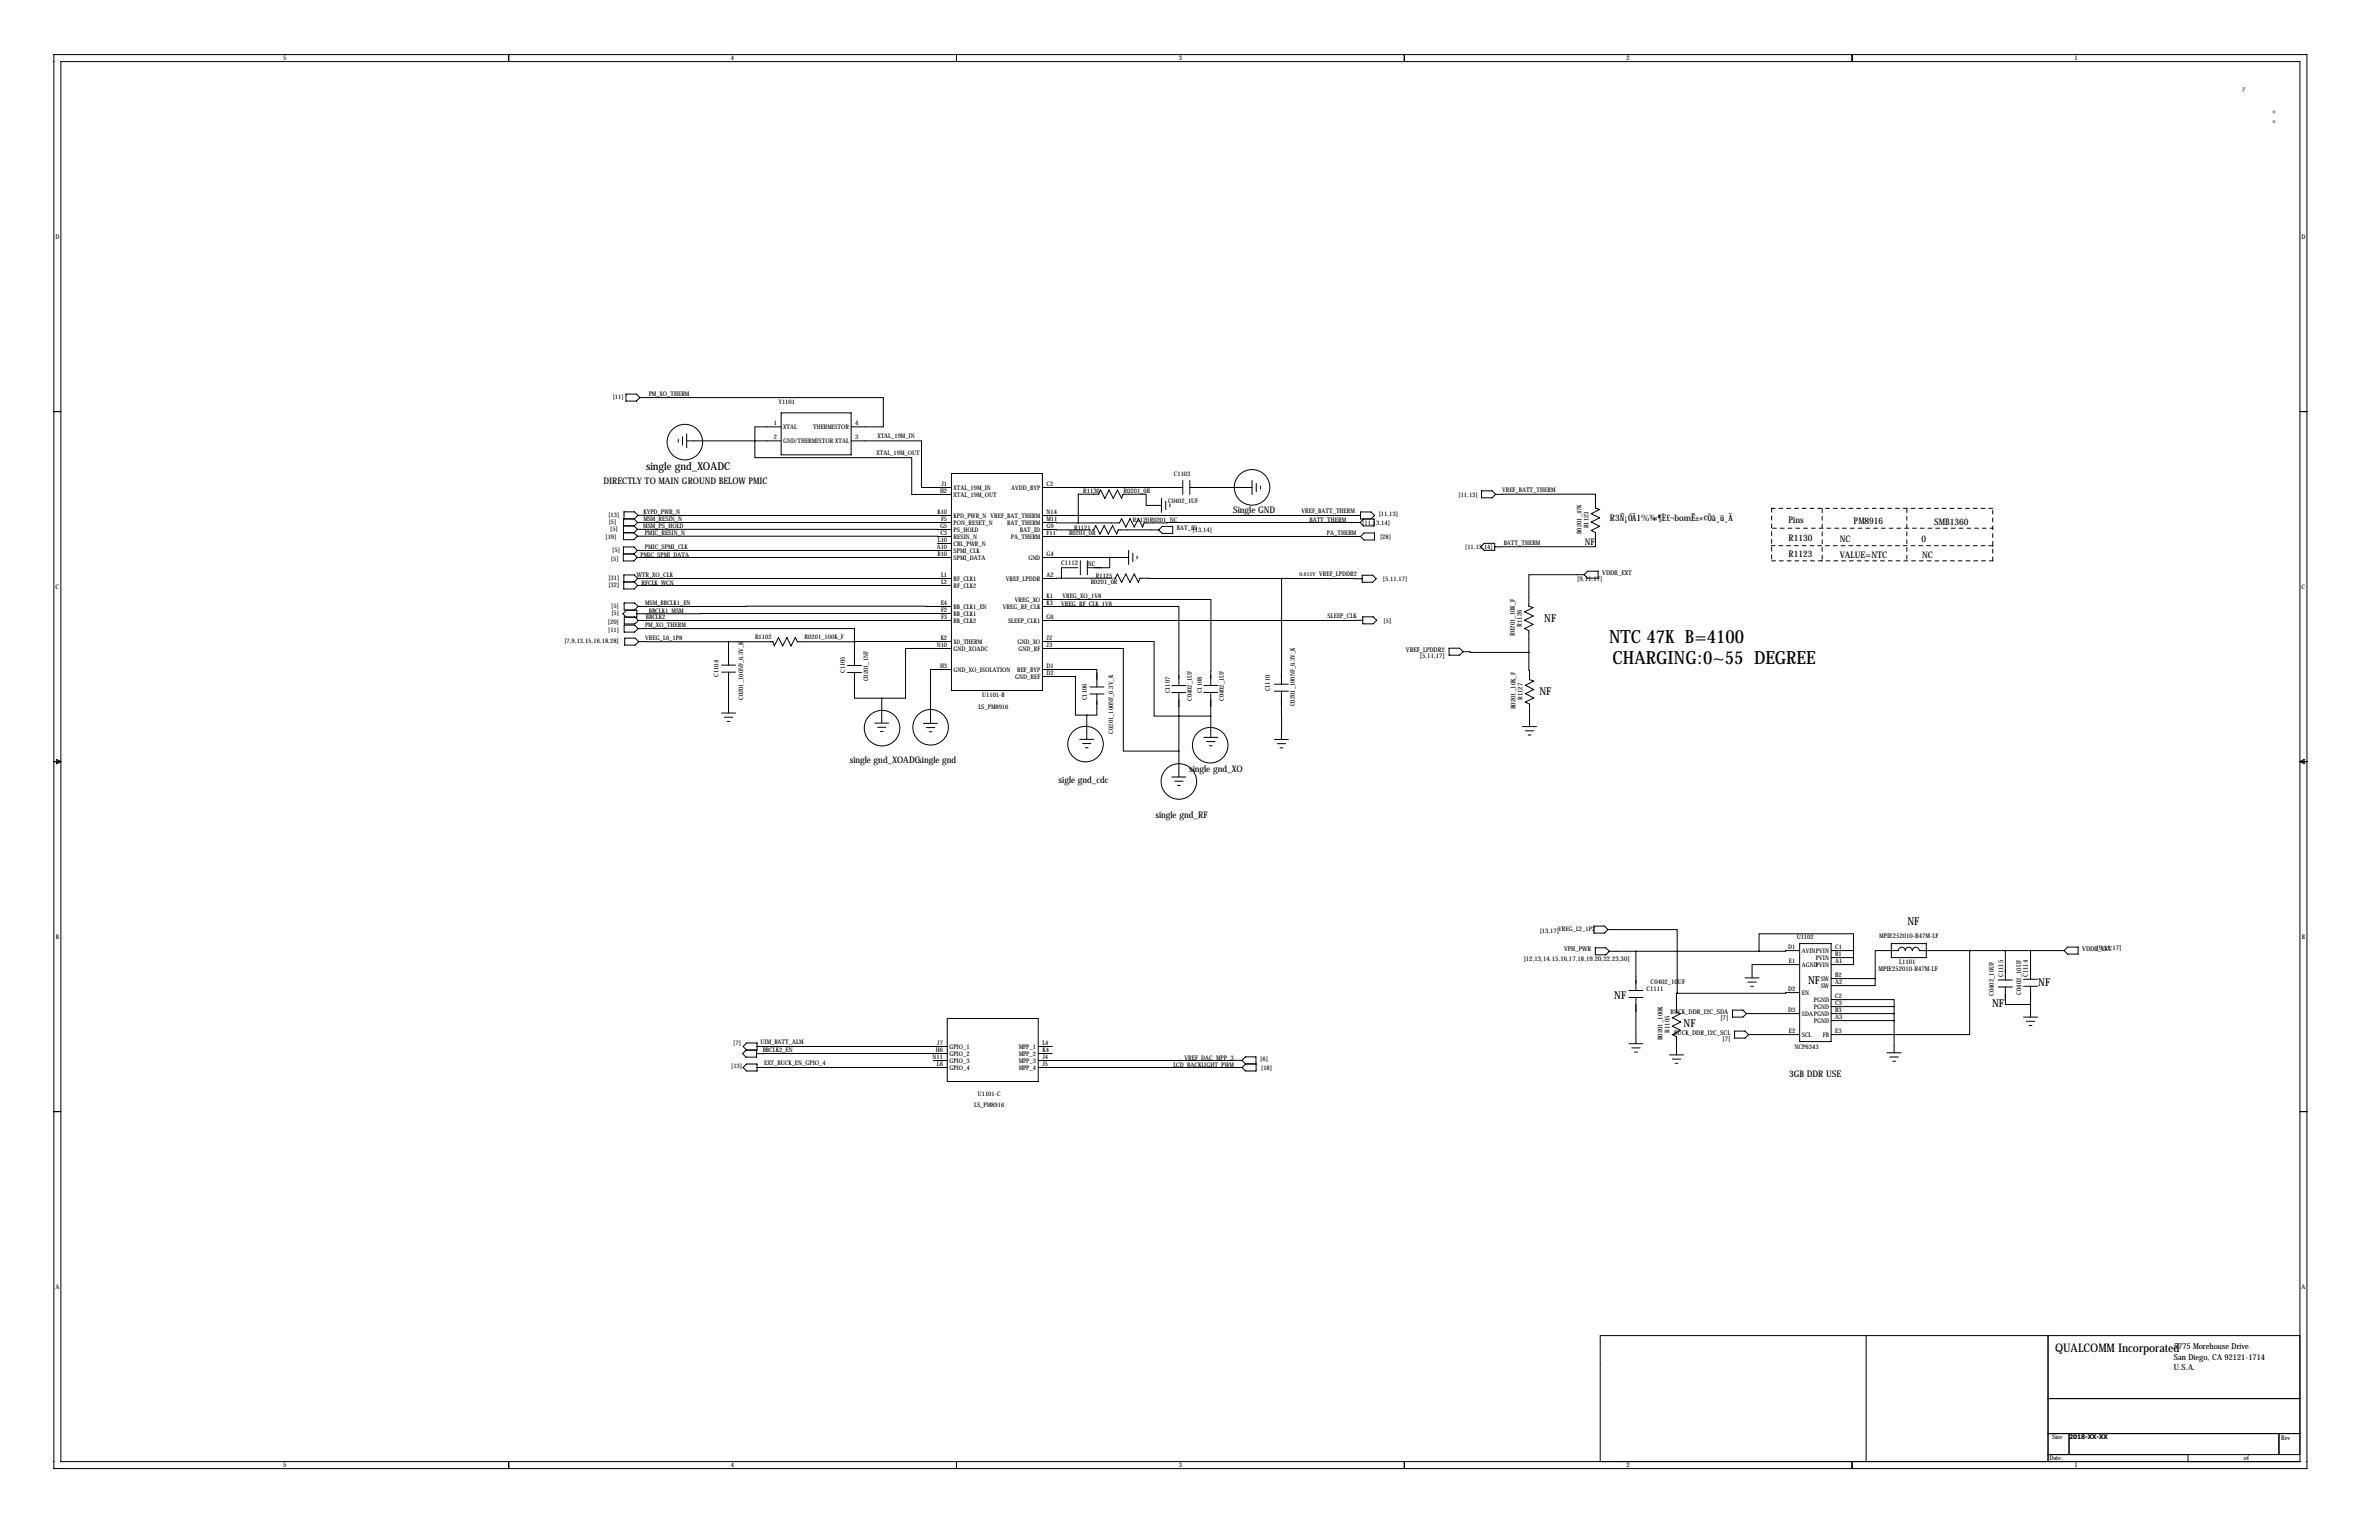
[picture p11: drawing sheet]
<svg xmlns="http://www.w3.org/2000/svg" width="864mm" height="559mm" viewBox="0 0 864 559" stroke-linecap="round" stroke-linejoin="round" font-family="sans-serif">
<defs><g id="words">
<g font-size="7.3" fill="#666">
<text x="813.4" y="32.7">，</text>
<text x="823.7" y="44.7">：</text>
</g>
<g font-size="6.6">
<text x="584.1" y="233.2">NTC 47K B=4100</text>
<text x="585.4" y="240.8">CHARGING:0~55 DEGREE</text>
</g>
<text font-size="4.3" x="746" y="490.7">QUALCOMM Incorporated</text>
<g font-size="4">
<text x="234.5" y="170.5">single gnd_XOADC</text>
<text x="560.6" y="225.8">NF</text>
<text x="558.8" y="252.2">NF</text>
<text x="692.4" y="335.5">NF</text>
<text x="656.3" y="357.1">NF</text>
<text x="739.9" y="357.9">NF</text>
<text x="586" y="362.5">NF</text>
<text x="723.1" y="365.5">NF</text>
<text x="611.1" y="372.6">NF</text>
</g>
<g font-size="3.3">
<text x="219" y="175.6">DIRECTLY TO MAIN GROUND BELOW PMIC</text>
<text x="447.6" y="186.3">Single GND</text>
<text x="584.4" y="189.2">R3Ñ¡ÓÃ1%¾«¶È£¬bomÊ±×¢Òâ¸ü¸Ä</text>
<text x="649.3" y="189.9">Pins</text>
<text x="672.9" y="190.1">PM8916</text>
<text x="702.1" y="190.4">SMB1360</text>
<text x="575.3" y="197.9">NF</text>
<text x="649.3" y="196.2">R1130</text>
<text x="667.8" y="196.5">NC</text>
<text x="697.5" y="196.5">0</text>
<text x="649.3" y="202.1">R1123</text>
<text x="667.8" y="202.3">VALUE=NTC</text>
<text x="697.8" y="202.3">NC</text>
<text x="308.5" y="277">single gnd_XOADCsingle gnd</text>
<text x="431.6" y="280.3">single gnd_XO</text>
<text x="384.3" y="284">sigle gnd_cdc</text>
<text x="419.5" y="296.8">single gnd_RF</text>
<text x="649.5" y="390.9">3GB DDR USE</text>
</g>
<g font-size="3">
<text x="789.2" y="489.6">5775 Morehouse Drive</text>
<text x="789.2" y="497.1">U.S.A.</text>
<text x="789.2" y="493.3">San Diego, CA 92121-1714</text>
</g>
<g font-size="2.4">
<text x="385.2" y="204.9">C1112</text>
<text x="394.9" y="205.5">NC</text>
<text x="581.7" y="208.5">VDDR_EXT</text>
<text x="572.6" y="210.7">[9,11,17]</text>
<text x="552.5" y="227.4" transform="rotate(-90 552.5 227.4)">R1126</text>
<text x="549.9" y="230.8" transform="rotate(-90 549.9 230.8)">R0201_10K_F</text>
<text x="510.4" y="236.5">VREF_LPDDR2</text>
<text x="515.4" y="238.6">[5,11,17]</text>
<text x="550.2" y="257.4" transform="rotate(-90 550.2 257.4)">R0201_10K_F</text>
<text x="552.7" y="254.1" transform="rotate(-90 552.7 254.1)">R1127</text>
<text x="682.2" y="340.2">MPIE252010-R47M-LF</text>
<text x="567.8" y="345.2">VPH_PWR</text>
<text x="755.9" y="344.9">VDDR_EXT</text>
<text x="761" y="344.6">[9,11,17]</text>
<text x="553.1" y="348.9">[12,13,14,15,16,17,18,19,20,22,23,30]</text>
<text x="681.9" y="352.2">MPIE252010-R47M-LF</text>
<text x="689.4" y="349.8">L1101</text>
<text x="597.7" y="359.7">C1111</text>
<text x="599.2" y="357">C0402_10UF</text>
<text x="727.2" y="354.6" transform="rotate(-90 727.2 354.6)">C1115</text>
<text x="736.1" y="354.6" transform="rotate(-90 736.1 354.6)">C1114</text>
<text x="723.8" y="361.4" transform="rotate(-90 723.8 361.4)">C0402_10UF</text>
<text x="733.7" y="360.9" transform="rotate(-90 733.7 360.9)">C0402_10UF</text>
<text x="606.5" y="367.8">BUCK_DDR_I2C_SDA</text>
<text x="624.5" y="370">[7]</text>
<text x="603.5" y="377.5" transform="rotate(-90 603.5 377.5)">R0201_100K</text>
<text x="606" y="374.7" transform="rotate(-90 606 374.7)">R1105</text>
<text x="607.8" y="375.4">BUCK_DDR_I2C_SCL</text>
<text x="625.3" y="377.6">[7]</text>
</g>
<g font-size="2.3">
<text x="102.8" y="21.9">5</text>
<text x="265.3" y="21.9">4</text>
<text x="427.9" y="21.9">3</text>
<text x="590.5" y="21.9">2</text>
<text x="753" y="21.9">1</text>
<text x="20.1" y="86.7">D</text>
<text x="835.4" y="86.7">D</text>
<text x="235.5" y="143.6">PM_XO_THERM</text>
<text x="222.4" y="144.7">[11]</text>
<text x="282.6" y="146.8">Y1101</text>
<text x="280.9" y="154.4">1</text>
<text x="284.3" y="155.7">XTAL</text>
<text x="295.2" y="155.7">THERMISTOR</text>
<text x="310.5" y="154.4">4</text>
<text x="280.9" y="159.5">2</text>
<text x="284.3" y="160.8">GND/THERMISTOR XTAL</text>
<text x="310.5" y="159.5">3</text>
<text x="318.5" y="159.1">XTAL_19M_IN</text>
<text x="318.2" y="165.2">XTAL_19M_OUT</text>
<text x="426.1" y="172.7">C1103</text>
<text x="341.2" y="178.9">H2</text>
<text x="341.8" y="176.4">J1</text>
<text x="346.2" y="177.7">XTAL_19M_IN</text>
<text x="367.1" y="177.7">AVDD_BYP</text>
<text x="379.9" y="176.4">C2</text>
<text x="393.2" y="178.8">R1130</text>
<text x="407.9" y="178.8">R0201_0R</text>
<text x="545.3" y="178.4">VREF_BATT_THERM</text>
<text x="346.2" y="180.2">XTAL_19M_OUT</text>
<text x="424" y="182.5">C0402_1UF</text>
<text x="529.5" y="180.2">[11,13]</text>
<text x="220.8" y="187.7">[13]</text>
<text x="221" y="190.3">[5]</text>
<text x="233.5" y="191.5">MSM_PS_HOLD</text>
<text x="233.5" y="189.2">MSM_RESIN_N</text>
<text x="233.6" y="186.6">KYPD_PWR_N</text>
<text x="340.3" y="186.5">K10</text>
<text x="341.2" y="191.6">G5</text>
<text x="341.6" y="189.1">F5</text>
<text x="346.2" y="187.9">KPD_PWR_N VREF_BAT_THERM</text>
<text x="346.2" y="190.4">PON_RESET_N</text>
<text x="365.7" y="190.4">BAT_THERM</text>
<text x="379.9" y="191.6">G9</text>
<text x="379.9" y="189.1">M11</text>
<text x="379.9" y="186.5">N14</text>
<text x="411.2" y="189.2">R1120R0201_NC</text>
<text x="472.5" y="186">VREF_BATT_THERM</text>
<text x="475.3" y="189.6">BATT_THERM</text>
<text x="494.5" y="190.4">[11,13,14]</text>
<text x="500.5" y="187.4">[11,13]</text>
<text x="576.6" y="191.7" transform="rotate(-90 576.6 191.7)">R1123</text>
<text x="219.8" y="195.4">[19]</text>
<text x="221.5" y="192.6">[5]</text>
<text x="234" y="194.3">PMIC_RESIN_N</text>
<text x="340.4" y="196.7">L10</text>
<text x="341.4" y="194.2">C3</text>
<text x="346.2" y="192.9">PS_HOLD</text>
<text x="346.2" y="195.5">RESIN_N</text>
<text x="367" y="195.5">PA_THERM</text>
<text x="370.3" y="192.9">BAT_ID</text>
<text x="379.9" y="194.2">F11</text>
<text x="388.1" y="194.3">R0201_0R</text>
<text x="389.9" y="192.3">R1121</text>
<text x="427.2" y="192.3">BAT_ID</text>
<text x="432.9" y="192.9">[13,14]</text>
<text x="481.7" y="194.2">PA_THERM</text>
<text x="501" y="195.4">[28]</text>
<text x="545.8" y="197.9">BATT_THERM</text>
<text x="574.1" y="193.8" transform="rotate(-90 574.1 193.8)">R0201_47K</text>
<text x="221.8" y="203.7">[5]</text>
<text x="222.3" y="200.4">[5]</text>
<text x="232.5" y="202.1">PMIC_SPMI_DATA</text>
<text x="234.1" y="199.1">PMIC_SPMI_CLK</text>
<text x="340" y="199.2">A10</text>
<text x="340.3" y="201.8">B10</text>
<text x="346.2" y="198">CBL_PWR_N</text>
<text x="346.2" y="200.6">SPMI_CLK</text>
<text x="346.2" y="203.1">SPMI_DATA</text>
<text x="373.3" y="203.1">GND</text>
<text x="379.9" y="201.8">G4</text>
<text x="531.9" y="199.3">[11,13,14]</text>
<text x="231.1" y="209.2">WTR_XO_CLK</text>
<text x="341.6" y="209.4">L1</text>
<text x="379.9" y="209.4">A2</text>
<text x="397.8" y="209.8">R1125</text>
<text x="478.9" y="209.1">VREF_LPDDR2</text>
<text x="20.2" y="213.7">C</text>
<text x="220.9" y="210.5">[31]</text>
<text x="220.9" y="213.1">[32]</text>
<text x="232.9" y="212.1">RFCLK_WCN</text>
<text x="341.6" y="211.9">L2</text>
<text x="346.2" y="210.7">RF_CLK1</text>
<text x="346.2" y="213.3">RF_CLK2</text>
<text x="365.1" y="210.7">VREF_LPDDR</text>
<text x="395.9" y="211.8">R0201_0R</text>
<text x="502" y="210.8">[5,11,17]</text>
<text x="835.5" y="213.7">C</text>
<text x="221.9" y="220.7">[5]</text>
<text x="234.2" y="219.7">MSM_BBCLK1_EN</text>
<text x="341.5" y="219.6">E4</text>
<text x="346.2" y="220.9">BB_CLK1_EN</text>
<text x="364.1" y="220.9">VREG_RF_CLK</text>
<text x="368.4" y="218.3">VREG_XO</text>
<text x="379.9" y="219.6">K3</text>
<text x="379.9" y="217">K1</text>
<text x="385.3" y="219.8">VREG_RF_CLK_1V8</text>
<text x="385.7" y="217">VREG_XO_1V8</text>
<text x="220.7" y="226.3">[20]</text>
<text x="221.9" y="223.3">[5]</text>
<text x="234.2" y="227.5">PM_XO_THERM</text>
<text x="234.4" y="224.7">BBCLK2</text>
<text x="235.5" y="222.5">BBCLK1_MSM</text>
<text x="341.6" y="222.1">F2</text>
<text x="341.6" y="224.6">F3</text>
<text x="346.2" y="223.4">BB_CLK1</text>
<text x="346.2" y="226">BB_CLK2</text>
<text x="365.9" y="226">SLEEP_CLK1</text>
<text x="379.9" y="224.6">G6</text>
<text x="481.9" y="224.4">SLEEP_CLK</text>
<text x="502.3" y="226">[5]</text>
<text x="204.9" y="233.5">[7,9,13,15,16,18,28]</text>
<text x="220.8" y="229.3">[11]</text>
<text x="234.3" y="232.3">VREG_L6_1P8</text>
<text x="274.1" y="231.9">R1102</text>
<text x="292.1" y="231.9">R0201_100K_F</text>
<text x="341.5" y="232.3">K2</text>
<text x="346.2" y="233.6">X0_THERM</text>
<text x="369.3" y="233.6">GND_XO</text>
<text x="379.9" y="232.3">J2</text>
<text x="340" y="234.8">N10</text>
<text x="346.2" y="236.1">GND_XOADC</text>
<text x="369.7" y="236.1">GND_RF</text>
<text x="379.9" y="234.8">J3</text>
<text x="260.9" y="245.6" transform="rotate(-90 260.9 245.6)">C1104</text>
<text x="306.7" y="244.2" transform="rotate(-90 306.7 244.2)">C1105</text>
<text x="341.2" y="242.4">H3</text>
<text x="346.2" y="243.7">GND_XO_ISOLATION</text>
<text x="369.2" y="243.7">REF_BYP</text>
<text x="379.9" y="245">D2</text>
<text x="379.9" y="242.4">D1</text>
<text x="315.1" y="247.2" transform="rotate(-90 315.1 247.2)">C0201_1NF</text>
<text x="368.6" y="246.3">GND_REF</text>
<text x="424.7" y="251.6" transform="rotate(-90 424.7 251.6)">C1107</text>
<text x="436.3" y="251.6" transform="rotate(-90 436.3 251.6)">C1108</text>
<text x="461" y="250.9" transform="rotate(-90 461 250.9)">C1110</text>
<text x="269.8" y="254" transform="rotate(-90 269.8 254)">C0201_100NF_6.3V_K</text>
<text x="355.2" y="257.2">LS_PM8916</text>
<text x="356.5" y="253.1">U1101-B</text>
<text x="394.6" y="254.1" transform="rotate(-90 394.6 254.1)">C1106</text>
<text x="432.6" y="254.4" transform="rotate(-90 432.6 254.4)">C0402_1UF</text>
<text x="444.2" y="254.4" transform="rotate(-90 444.2 254.4)">C0402_1UF</text>
<text x="470" y="256.2" transform="rotate(-90 470 256.2)">C0201_100NF_6.3V_K</text>
<text x="404.1" y="266.2" transform="rotate(-90 404.1 266.2)">C0201_100NF_6.3V_K</text>
<text x="20.2" y="340.7">B</text>
<text x="558.9" y="338.4">[13,17]</text>
<text x="565.7" y="337.8">VREG_L2_1P2</text>
<text x="652.2" y="340.6">U1102</text>
<text x="835.6" y="340.7">B</text>
<text x="649.1" y="344.4">D1</text>
<text x="654" y="345.7">AVINPVIN</text>
<text x="666.2" y="344.4">C1</text>
<text x="666.2" y="347">B1</text>
<text x="649.4" y="349.5">E1</text>
<text x="654" y="350.8">AGNDPVIN</text>
<text x="659.2" y="348.3">PVIN</text>
<text x="666.2" y="349.5">A1</text>
<text x="649.1" y="359.7">D2</text>
<text x="660.9" y="355.9">SW</text>
<text x="660.9" y="358.4">SW</text>
<text x="666.2" y="354.6">B2</text>
<text x="666.2" y="357.1">A2</text>
<text x="654" y="361">EN</text>
<text x="658.4" y="363.5">PGND</text>
<text x="666.2" y="362.2">C2</text>
<text x="666.2" y="364.7">C3</text>
<text x="649.1" y="367.3">D3</text>
<text x="654" y="368.6">SDAPGND</text>
<text x="658.4" y="366.1">PGND</text>
<text x="658.4" y="371.1">PGND</text>
<text x="666.2" y="367.3">B3</text>
<text x="666.2" y="369.8">A3</text>
<text x="649.4" y="374.9">E2</text>
<text x="654" y="376.2">SCL</text>
<text x="661.7" y="376.2">FB</text>
<text x="666.2" y="374.9">E3</text>
<text x="266.2" y="379.3">[7]</text>
<text x="276.1" y="379">UIM_BATT_ALM</text>
<text x="276.9" y="381.8">BBCLK2_EN</text>
<text x="339.7" y="381.8">H6</text>
<text x="340.2" y="379.2">J7</text>
<text x="344.6" y="380.5">GPIO_1</text>
<text x="344.6" y="383.1">GPIO_2</text>
<text x="369.8" y="380.5">MPP_1</text>
<text x="369.8" y="383.1">MPP_2</text>
<text x="378.4" y="379.2">L4</text>
<text x="378.4" y="381.8">K4</text>
<text x="651.5" y="380.6">NCP6343</text>
<text x="265.4" y="387.7">[13]</text>
<text x="277.4" y="386.3">EXT_BUCK_EN_GPIO_4</text>
<text x="338.5" y="384.3">N11</text>
<text x="340.1" y="386.8">L8</text>
<text x="344.6" y="385.6">GPIO_3</text>
<text x="344.6" y="388.2">GPIO_4</text>
<text x="369.8" y="385.6">MPP_3</text>
<text x="369.8" y="388.2">MPP_4</text>
<text x="378.4" y="384.3">J4</text>
<text x="378.4" y="386.8">J5</text>
<text x="426" y="387.1">LCD_BACKLIGHT_PWM</text>
<text x="430" y="384.6">VREF_DAC_MPP_3</text>
<text x="457.5" y="385.2">[6]</text>
<text x="457.8" y="388.2">[18]</text>
<text x="353.6" y="401.7">LS_PM8916</text>
<text x="355" y="397.5">U1101-C</text>
<text x="20.1" y="467.7">A</text>
<text x="835.4" y="467.7">A</text>
<text x="751.1" y="522">2018-XX-XX</text>
<text x="745" y="522.2">Size</text>
<text x="828" y="522.5">Rev</text>
<text x="102.8" y="532.4">5</text>
<text x="265.3" y="532.4">4</text>
<text x="427.9" y="532.4">3</text>
<text x="590.5" y="532.4">2</text>
<text x="744" y="529.6">Date:</text>
<text x="753" y="532.4">1</text>
<text x="814.6" y="529.6">of</text>
</g>
<text font-size="2" x="471.8" y="208.9">0.615V</text>
</g></defs>
<g fill="none" stroke="#000" stroke-width=".36">
<path d="M19.6 19.8h817.8v513.1h-817.8zM184.7 19.8v2.6M347.2 19.8v2.6M509.8 19.8v2.6M672.3 19.8v2.6M22.1 22.4h812.8v508h-812.8zM19.6 149.4h2.5M227.2 143h3.8l1.3 1.3-1.3 1.2h-3.8zM232.3 144.3h88.3v10.6h-11.6M246.2 159.5v1M247.8 158.4v3.1M249.3 160h34.3"/>
<path d="M249.3 157.4v5.1M283.6 154.9h-9.6v11.2h57v13.3h14.4M283.6 149.8h25.4v15.3h-25.4zM309 160h25.5v16.9h10.9M834.9 149.4h2.5M345.4 171.8h33v78.7h-33zM378.4 176.9h51M429.4 174.3v5.1M431.9 176.9h22.6M431.9 174.3v5.1M454.5 174.3v5.1M456 175.4v3"/>
<path d="M457.6 176.4v1M537.8 178.1h3.8l1.3 1.3-1.3 1.2h-3.8zM542.9 179.4l36.3-.1v5.1l1.5 .5-3.1 1.5 3.1 1.5-3.1 1.5 3.1 1.6-3.1 1.5 1.6 .7v5.2h-36.6M226.3 193.3h3.8M226.3 190.8h3.8l1.3 1.3M226.5 185.7h3.8l1.3 1.3-1.3 1.3h-3.8zM230.1 193.3l1.3 1.3M231.4 192.1h114M231.4 194.6l114 .1M231.4 199.7h114M231.4 199.7l-1.3 1.3h-3.8v2.6h3.8l1.2-1.3M231.4 199.7l-1.3-1.2h-3.8v2.5"/>
<path d="M231.4 192.1l-1.3 1.2M231.4 189.6h114M231.4 189.6l-1.2-1.3h-3.8l-.1 7.5h3.8l1.3-1.2M231.4 189.6l-1.2 1.3h-3.8M231.6 187h113.8M340.3 197.2h5.1M378.4 192.1l17.6 .2M378.4 189.6l13 .1M378.4 187h115.5M378.4 194.7h115.5M396.5 192.3h.5l.8-1.5 1.5 3 1.5-3 1.5 3 1.6-3 1.5 3 .5-1.5h14.7M409.7 199.7v5.1"/>
<path d="M420.6 192.3l1.3-1.3h3.8v2.5h-3.8zM421.6 183.4h-5.5v-4.1h-8.4l-.5 1.5-1.6-3-1.5 3-1.5-3-1.5 3-1.6-3-.7 1.5h-7.4v10.4M421.6 180.8v5.1M423.2 181.9v3M424.7 182.9v1M493.7 189.6l-78.4 .1-.5 1.6-1.5-3.1-1.6 3.1-1.5-3.1-1.5 3.1-1.5-3.1-.8 1.5h-15M495 188.3l-1.3 1.3M495.1 193.4h3.9v2.5h-3.9l-1.2-1.2zM497.7 188.3l1.3-1.3-1.3-1.2h-3.8v2.5h4.9v2.6h-3.8l-1.3-1.3M538.8 197.2h3.8v2.5h-3.8l-1.3-1.3zM226.4 211.2h3.9M226.6 218.8h3.8l1.2 1.3-1.2 1.2h-3.8z"/>
<path d="M230.1 201l1.2 1.3M230.2 211.2l1.3 1.2M231.3 202.3h114.1M231.5 212.4h113.9M231.5 209.9h113.9M231.5 209.9l-1.2 1.3M231.5 209.9l-1.2-1.3h-3.8l-.1 5.1h3.8l1.3-1.3M378.4 217.5h61.2l-.1 31.2M378.4 202.3h31.3M385.3 209.8h18.5M385.3 209.8l-6.9 .1M391.4 206h-6.1v3.8"/>
<path d="M392.2 203.5v5M394.7 203.5v5M402.8 202.3v3.7h-8.1M404.4 209.8h.5l.7-1.5 1.6 3 1.5-3 1.5 3 1.5-3 1.6 3 .5-1.5 51.4 .1M411.2 200.8v3M412.7 201.8v1M465.2 209.9l29.3 .1M465.2 209.9v38.4M494.5 208.7h3.8l1.3 1.3-1.3 1.3h-3.8zM575.1 208.5h-20.1v11.5l1.5 .5-3 1.5 3 1.5-3 1.5 3 1.6-3 1.5 1.5 .8v7.8M575.1 208.5l1.2-1.2h3.8v2.5h-3.8zM226.1 222.7l1.3-1.3h3.8v2.6h-3.8z"/>
<path d="M226.6 226.8h3.8l1.2 1.3-1.2 1.3h-3.8zM226.6 223.9h3.8l1.3 1.2-1.3 1.3h-3.8zM226.8 231.5h3.8l1.3 1.3-1.3 1.3h-3.8zM231.6 228.1h78.6v4.8M231.6 220.1h113.8M231.7 225.1h113.7M231.9 232.8l32.6 .1M264.5 232.9h15.6M264.5 232.9v8.5M279.8 232.9h.8l.5 1.5 1.5-3.1 1.5 3.1 1.5-3.1 1.6 3.1 1.5-3.1 .8 1.6h20.7M310.2 232.9h.1M310.2 232.9v8.6"/>
<path d="M345.4 235.3h-16.7v18h-8.6M345.4 232.8l-35.2 .1M345.4 222.6l-114.2 .1M378.4 220.1h49.5v28.7M378.4 232.8h40.5v27h20.6M378.4 235.3h29.4v37.2h20.1M494.7 225.1h-116.3M494.7 223.8h3.8l1.3 1.3-1.3 1.3h-3.8zM526 235.2h3.8l1.3 1.3-1.3 1.2h-3.8zM531.1 236.5h2.6v.2h21.3M555 236.7l.2 9.9 1.6 .5-3.1 1.6 3.1 1.5-3.1 1.5 3.1 1.5-3.1 1.6 1.5 .7v8.2M261.9 241.4h5.1"/>
<path d="M261.9 243.9h5.1M261.9 258.7h5.1M264.5 243.9v14.8M307.6 241.5h5.1M307.6 244h5.1M310.2 244v9.3h9.9M320.1 253.3v9.1M345.4 242.9h-7.6v19.6M378.4 242.9h19.8v6.4M378.4 245.5h12v14h4.1M394.5 259.5v8.8M395.6 251.8h5.1"/>
<path d="M395.6 249.3h5.1M398.2 251.8v7.7h-3.7M425.4 248.8h5.1M425.4 251.3h5.1M427.9 251.3v30.6M437 248.7h5.1M437 251.3h5.1M439.5 251.3v16.3M462.6 248.3h5.1M462.6 250.8h5.1M465.2 250.8v17.5M19.6 276.4h2.5"/>
<path d="M20.6 275.6l1.5 .8-1.5 .7zM262.9 260.2h3.1M264 261.8h1M317.6 262.4h5M318.6 263.9h3M319.6 265.4h1M335.2 262.5h5.1M336.2 264h3.1M337.3 265.5h1M392 268.3h5.1M393 269.8h3M394 271.3h1"/>
<path d="M437 267.6h5.1M438 269.1h3M439 270.6h1M462.6 268.3h5.1M463.7 269.8h3M464.7 271.4h1M552.7 263.7h5.1M553.7 265.2h3.1M554.7 266.7h1.1M834.9 276.4h2.5M834.9 276.4l1.5-.8v1.5zM425.4 281.9h5.1"/>
<path d="M426.4 283.5h3.1M427.4 285h1M578.6 336h3.8l1.3 1.3-1.3 1.3h-3.8zM583.7 337.3h25.1v23.1M579.1 343.9h3.8l1.3 1.3-1.3 1.3h-3.8zM584.2 345.2h54.4M591.3 359.4h5.1M593.9 345.2v14.2M633.5 354.8h5.1M634.5 356.4h3M635.5 357.9h1M653.3 344.9l-14.7 .3"/>
<path d="M653.3 350h-17.3v4.8M653.3 342.4h11.4v35.6h-11.4zM664.7 347.5h8.1M664.7 344.9h8.1M664.7 355.1h16M672.8 344.9v-6.1h-34.2v6.4M672.8 347.5v2.5h-8.1M672.8 344.9v2.6M680.7 355.1v2.5h-16M686.6 342.4h12.7v5.1h-12.7zM715 344.9v30.5h-50.3M725.4 355.6h5.1"/>
<path d="M725.4 358.1h5.1M728 344.9v10.7M728 358.1v6.4h9.1M734.6 355.3h5M734.6 357.9h5M737.1 344.9v10.4M737.1 357.9v11.2M749.3 344.9h-52.6a1.27 1.27 0 0 0-1.2-1.2 1.27 1.27 0 0 0-1.3 1.2 1.27 1.27 0 0 0-1.3-1.2 1.27 1.27 0 0 0-1.3 1.2 1.27 1.27 0 0 0-1.2-1.2 1.27 1.27 0 0 0-1.3 1.2h-8.4v10.2M749.3 344.9l1.3-1.2h3.8v2.5h-3.8zM271 378.5h3.8v2.5h-3.8l-1.3-1.3zM274.8 379.7h69.1M343.9 369.6h33v22.8h-33z"/>
<path d="M376.9 379.7h5.1M591.3 361.9h5.1M591.3 378.7h5.1M593.9 361.9v16.8M608.8 360.4h-.2v6.9l1.5 .5-3 1.5 3 1.5-3 1.6 3 1.5-3 1.5 1.5 .8v6.6M628.9 366.5h3.8l1.3 1.3-1.3 1.3h-3.8zM629.7 374.1h3.8l1.2 1.3-1.2 1.3h-3.8zM634 367.8h19.3M634.7 375.4h18.6M653.3 360.2h-5.1v.2h-39.4M664.7 362.7h22.9v2.6M664.7 365.3h22.9"/>
<path d="M664.7 367.8h22.9M664.7 370.3h22.9M687.6 365.3v16.7M734.6 369.1h5M735.6 370.6h3M736.6 372.1h1M269.5 382.3l1.3-1.2h3.8v2.5h-3.8zM271 386.1h3.8v2.5h-3.8l-1.3-1.3zM274.8 387.3h69.1M338.8 384.8h5.1M343.9 382.3h-69.3M376.9 382.3h5.1"/>
<path d="M376.9 387.3h74M450.8 384.8h-73.9M450.8 384.8l1.3 1.2M450.8 384.8l1.3-1.3h3.8l.1 5.1h-3.8l-1.3-1.3M452.1 386l3.9 .1M452.2 386.1l-1.3 1.2M592.3 380.2h3.1M593.3 381.8h1.1M606 382.8h5.1M607.1 384.3h3M608.1 385.8h1M685 382h5.1"/>
<path d="M686.1 383.5h3M687.1 385.1h1M19.6 403.4h2.5M834.9 403.4h2.5M677.4 484.6v45.8M743.5 484.6v45.8M834.9 484.6h-254v45.8M743.5 507.5h91.4M184.7 530.4v2.5M347.2 530.4v2.5M509.8 530.4v2.5M672.3 530.4v2.5"/>
<path d="M743.5 520.2h91.4M743.5 527.8h91.4M751.1 520.2v7.6M794.3 530.4h.1M794.3 527.8v2.6M827.3 520.2v7.6M834.9 530.4h.1"/>
<circle cx="248.6" cy="160.4" r="6.5"/>
<circle cx="454.5" cy="176.8" r="6.5"/>
<circle cx="320.2" cy="264.2" r="6.5"/>
<circle cx="337.8" cy="263.9" r="6.5"/>
<circle cx="394.1" cy="270" r="6.5"/>
<circle cx="439.3" cy="270.4" r="6.5"/>
<circle cx="427.9" cy="283.6" r="6.5"/>
</g>
<path d="M642.9 198h80.5M643.1 184.5v19M643.4 191.7h80M661.5 184.6v18.8M692.2 184.6v18.8M723.4 184.5h-80.3M723.4 198v.3M643.1 203.5h80.3M661.5 203.4h-.3M723.4 203.5v-19" fill="none" stroke="#000" stroke-width=".36" stroke-dasharray="1.4 1.4"/>
<path d="M264.4 232.9a.05 .05 0 0 0 .1 0 .05 .05 0 0 0-.1 0zM593.8 345.2a.05 .05 0 0 0 .1 0 .05 .05 0 0 0-.1 0zM608.8 360.4a.05 .05 0 0 0 .1 0 .05 .05 0 0 0-.1 0zM638.5 345.2a.05 .05 0 0 0 .1 0 .05 .05 0 0 0-.1 0zM672.8 344.9a.05 .05 0 0 0 .1 0 .05 .05 0 0 0-.1 0zM672.8 347.5a.05 .05 0 0 0 .1 0 .05 .05 0 0 0-.1 0zM727.9 344.9a.05 .05 0 0 0 .1 0 .05 .05 0 0 0-.1 0zM402.8 202.3a.05 .05 0 0 0 .1 0 .05 .05 0 0 0-.1 0z" fill="#000" stroke="#000" stroke-width=".51"/>
<use href="#words"/>
</svg>
